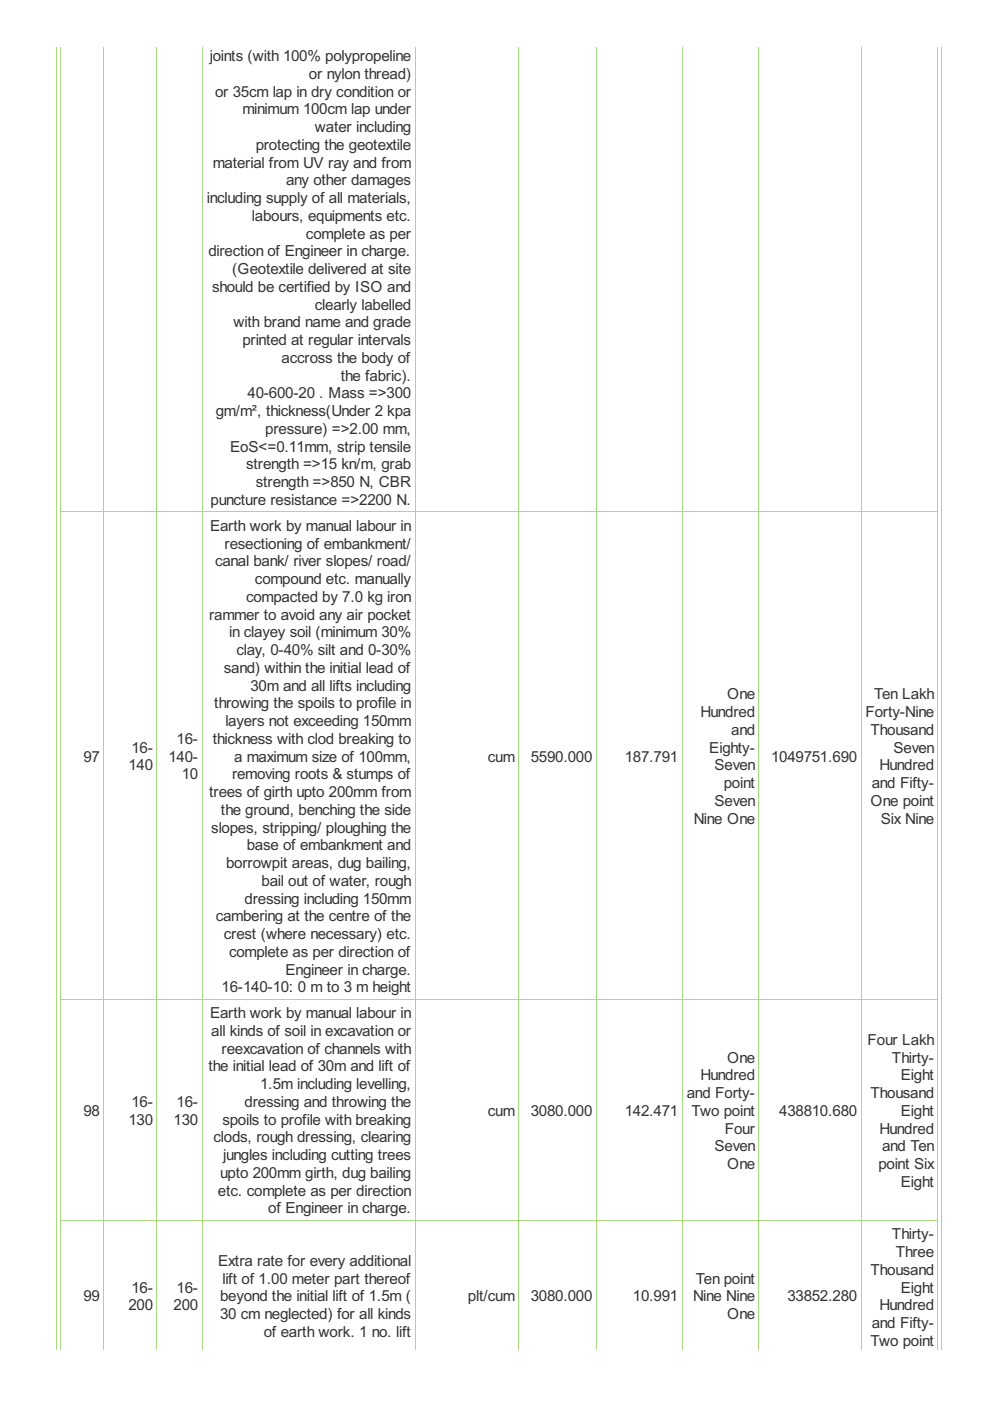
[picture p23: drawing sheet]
<svg xmlns="http://www.w3.org/2000/svg" width="210mm" height="297mm" viewBox="0 0 210 297" stroke-linecap="round" stroke-linejoin="round" font-family="sans-serif">
<defs><g id="words">
<g font-size="3.6" fill="#333">
<text x="44.5" y="13">joints (with 100% polypropeline</text>
<text x="65.5" y="16.7">or nylon thread)</text>
<text x="45.6" y="20.5">or 35cm lap in dry condition or</text>
<text x="51.4" y="24.3">minimum 100cm lap under</text>
<text x="66.8" y="28">water including</text>
<text x="45.1" y="35.5">material from UV ray and from</text>
<text x="54.2" y="31.8">protecting the geotextile</text>
<text x="60.6" y="39.3">any other damages</text>
<text x="43.9" y="43.1">including supply of all materials,</text>
<text x="53.4" y="46.8">labours, equipments etc.</text>
<text x="64.9" y="50.6">complete as per</text>
<text x="44.2" y="54.4">direction of Engineer in charge.</text>
<text x="49.2" y="58.1">(Geotextile delivered at site</text>
<text x="45" y="61.9">should be certified by ISO and</text>
<text x="66.8" y="65.7">clearly labelled</text>
<text x="49.5" y="69.4">with brand name and grade</text>
<text x="51.4" y="73.2">printed at regular intervals</text>
<text x="59.7" y="76.9">accross the body of</text>
<text x="72.2" y="80.7">the fabric).</text>
<text x="45.7" y="88.2">gm/m², thickness(Under 2 kpa</text>
<text x="52.5" y="84.5">40-600-20 . Mass =&gt;300</text>
<text x="48.8" y="95.8">EoS&lt;=0.11mm, strip tensile</text>
<text x="56.2" y="92">pressure) =&gt;2.00 mm,</text>
<text x="52.2" y="99.5">strength =&gt;15 kn/m, grab</text>
<text x="44.6" y="107.1">puncture resistance =&gt;2200 N.</text>
<text x="54.2" y="103.3">strength =&gt;850 N, CBR</text>
<text x="44.5" y="112.5">Earth work by manual labour in</text>
<text x="47.6" y="116.3">resectioning of embankment/</text>
<text x="45.6" y="120.1">canal bank/ river slopes/ road/</text>
<text x="54.1" y="123.8">compound etc. manually</text>
<text x="44.3" y="131.4">rammer to avoid any air pocket</text>
<text x="52.2" y="127.6">compacted by 7.0 kg iron</text>
<text x="48.6" y="135.1">in clayey soil (minimum 30%</text>
<text x="47.5" y="142.7">sand) within the initial lead of</text>
<text x="50.1" y="138.9">clay, 0-40% silt and 0-30%</text>
<text x="53.1" y="146.4">30m and all lifts including</text>
<text x="154.2" y="148.3">One</text>
<text x="185.4" y="148.3">Ten Lakh</text>
<text x="45.4" y="150.2">throwing the spoils to profile in</text>
<text x="47.8" y="153.9">layers not exceeding 150mm</text>
<text x="148.5" y="152.1">Hundred</text>
<text x="155" y="155.8">and</text>
<text x="183.5" y="152.1">Forty-Nine</text>
<text x="184.6" y="155.8">Thousand</text>
<text x="17.7" y="161.5">97</text>
<text x="27.9" y="159.6">16-</text>
<text x="35.7" y="161.5">140-</text>
<text x="37.4" y="157.7">16-</text>
<text x="45.1" y="157.7">thickness with clod breaking to</text>
<text x="49.7" y="161.5">a maximum size of 100mm,</text>
<text x="103.4" y="161.5">cum</text>
<text x="112.5" y="161.5">5590.000</text>
<text x="132.5" y="161.5">187.791</text>
<text x="150.4" y="159.6">Eighty-</text>
<text x="163.5" y="161.5">1049751.690</text>
<text x="189.4" y="159.6">Seven</text>
<text x="27.2" y="163.3">140</text>
<text x="38.5" y="165.2">10</text>
<text x="49.2" y="165.2">removing roots &amp; stumps of</text>
<text x="151.5" y="163.3">Seven</text>
<text x="153.5" y="167.1">point</text>
<text x="184.8" y="167.1">and Fifty-</text>
<text x="186.5" y="163.3">Hundred</text>
<text x="44.3" y="169">trees of girth upto 200mm from</text>
<text x="46.8" y="172.8">the ground, benching the side</text>
<text x="151.5" y="170.9">Seven</text>
<text x="184.6" y="170.9">One point</text>
<text x="44.8" y="176.5">slopes, stripping/ ploughing the</text>
<text x="147.1" y="174.6">Nine One</text>
<text x="186.8" y="174.6">Six Nine</text>
<text x="47.9" y="184">borrowpit areas, dug bailing,</text>
<text x="52.3" y="180.3">base of embankment and</text>
<text x="51.9" y="191.6">dressing including 150mm</text>
<text x="55.5" y="187.8">bail out of water, rough</text>
<text x="45.7" y="195.3">cambering at the centre of the</text>
<text x="47.5" y="199.1">crest (where necessary) etc.</text>
<text x="48.6" y="202.9">complete as per direction of</text>
<text x="60.5" y="206.6">Engineer in charge.</text>
<text x="44.5" y="215.9">Earth work by manual labour in</text>
<text x="47" y="210.4">16-140-10: 0 m to 3 m height</text>
<text x="44.8" y="219.6">all kinds of soil in excavation or</text>
<text x="183.9" y="221.5">Four Lakh</text>
<text x="44.2" y="227.2">the initial lead of 30m and lift of</text>
<text x="47" y="223.4">reexcavation of channels with</text>
<text x="154.2" y="225.3">One</text>
<text x="189.1" y="225.3">Thirty-</text>
<text x="55.2" y="230.9">1.5m including levelling,</text>
<text x="145.6" y="232.8">and Forty-</text>
<text x="148.5" y="229.1">Hundred</text>
<text x="184.6" y="232.8">Thousand</text>
<text x="191" y="229.1">Eight</text>
<text x="17.7" y="236.6">98</text>
<text x="27.2" y="238.5">130</text>
<text x="27.9" y="234.7">16-</text>
<text x="36.8" y="238.5">130</text>
<text x="37.4" y="234.7">16-</text>
<text x="47.2" y="238.5">spoils to profile with breaking</text>
<text x="51.9" y="234.7">dressing and throwing the</text>
<text x="103.4" y="236.6">cum</text>
<text x="112.5" y="236.6">3080.000</text>
<text x="132.5" y="236.6">142.471</text>
<text x="146.6" y="236.6">Two point</text>
<text x="165.2" y="236.6">438810.680</text>
<text x="191" y="236.6">Eight</text>
<text x="45.3" y="242.2">clods, rough dressing, clearing</text>
<text x="47.3" y="246">jungles including cutting trees</text>
<text x="151.5" y="244.1">Seven</text>
<text x="153.7" y="240.3">Four</text>
<text x="186.5" y="240.3">Hundred</text>
<text x="187" y="244.1">and Ten</text>
<text x="46.7" y="249.8">upto 200mm girth, dug bailing</text>
<text x="154.2" y="247.9">One</text>
<text x="186.2" y="247.9">point Six</text>
<text x="191" y="251.6">Eight</text>
<text x="46.2" y="253.5">etc. complete as per direction</text>
<text x="56.9" y="257.3">of Engineer in charge.</text>
<text x="189.1" y="262.8">Thirty-</text>
<text x="46.3" y="268.4">Extra rate for every additional</text>
<text x="189.9" y="266.5">Three</text>
<text x="17.7" y="275.9">99</text>
<text x="27.9" y="274.1">16-</text>
<text x="37.4" y="274.1">16-</text>
<text x="46.7" y="275.9">beyond the initial lift of 1.5m (</text>
<text x="47.2" y="272.2">lift of 1.00 meter part thereof</text>
<text x="99.2" y="275.9">plt/cum</text>
<text x="112.5" y="275.9">3080.000</text>
<text x="134.2" y="275.9">10.991</text>
<text x="146.9" y="275.9">Nine Nine</text>
<text x="147.6" y="272.2">Ten point</text>
<text x="167" y="275.9">33852.280</text>
<text x="184.6" y="270.3">Thousand</text>
<text x="191" y="274.1">Eight</text>
<text x="27.2" y="277.8">200</text>
<text x="36.8" y="277.8">200</text>
<text x="46.7" y="279.7">30 cm neglected) for all kinds</text>
<text x="154.2" y="279.7">One</text>
<text x="184.8" y="281.6">and Fifty-</text>
<text x="186.5" y="277.8">Hundred</text>
<text x="55.9" y="283.5">of earth work. 1 no. lift</text>
<text x="184.6" y="285.3">Two point</text>
</g>
</g></defs>
<g fill="none" stroke="#a8da7f" stroke-width=".21">
<path d="M12 9.9v276.3M12.9 9.9v276.3M22 9.9v276.3M33.3 9.9v276.3M42.8 9.9v276.3M88 9.9v276.3M110 9.9v276.3M126.4 9.9v276.3M144.6 9.9v276.3M160.9 9.9v276.3M182.6 9.9v276.3M198.9 9.9v276.3"/>
<path d="M199.7 9.9v276.3M12.8 108.5h186.1M12.8 211.9h186.1M12.8 258.8h186.1"/>
</g>
<use href="#words"/>
</svg>
